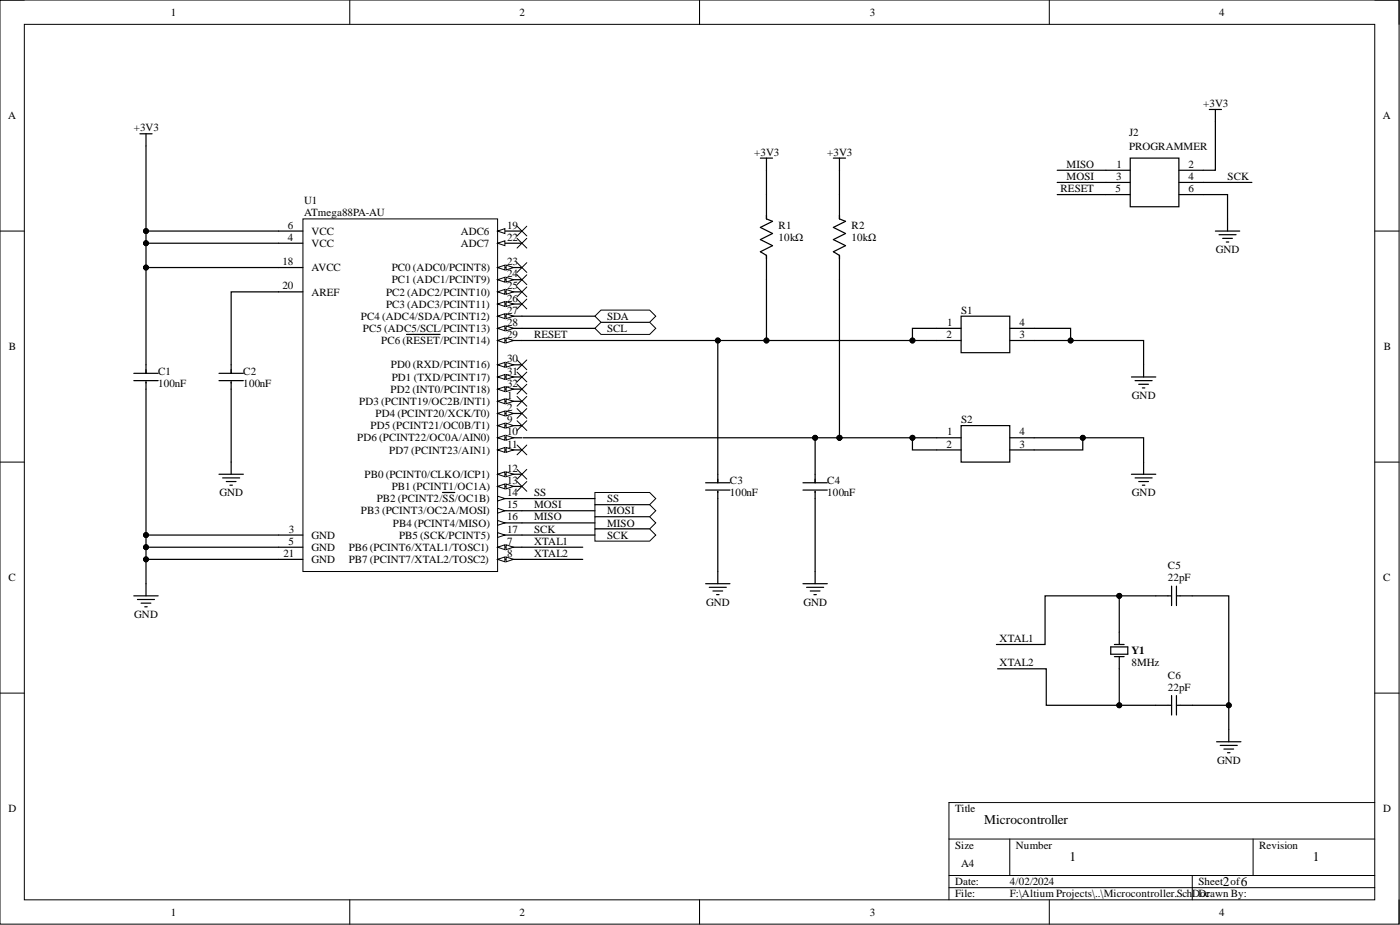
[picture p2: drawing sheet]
<svg xmlns="http://www.w3.org/2000/svg" width="292mm" height="193mm" viewBox="0 0 292 193" stroke-linecap="round" stroke-linejoin="round" font-family="sans-serif">
<defs><g id="words">
<g font-size="2.8">
<text x="205.4" y="171.9">Microcontroller</text>
<text x="223.1" y="179.5">1</text>
<text x="273.9" y="179.5">1</text>
<text x="255.1" y="184.8">2</text>
<text x="258.9" y="184.8">6</text>
</g>
<g font-size="2.3">
<text x="35.6" y="3.3">1</text>
<text x="108.4" y="3.3">2</text>
<text x="181.5" y="3.3">3</text>
<text x="254.3" y="3.3">4</text>
<text x="251" y="22.3">+3V3</text>
<text x="1.7" y="24.9">A</text>
<text x="27.9" y="27.4">+3V3</text>
<text x="235.6" y="28.4">J2</text>
<text x="288.5" y="24.9">A</text>
<text x="157.4" y="32.5">+3V3</text>
<text x="172.6" y="32.5">+3V3</text>
<text x="222.5" y="35">MISO</text>
<text x="232.9" y="35">1</text>
<text x="235.6" y="31.2">PROGRAMMER</text>
<text x="248" y="35">2</text>
<text x="221.3" y="40.1">RESET</text>
<text x="222.5" y="37.6">MOSI</text>
<text x="232.8" y="40.1">5</text>
<text x="232.9" y="37.6">3</text>
<text x="248" y="37.6">4</text>
<text x="248" y="40.1">6</text>
<text x="256.1" y="37.6">SCK</text>
<text x="60.1" y="47.7">6</text>
<text x="63.5" y="42.6">U1</text>
<text x="63.5" y="45.2">ATmega88PA-AU</text>
<text x="105.8" y="47.7">19</text>
<text x="162.5" y="47.7">R1</text>
<text x="177.7" y="47.7">R2</text>
<text x="60.1" y="50.2">4</text>
<text x="65" y="49">VCC</text>
<text x="65" y="51.5">VCC</text>
<text x="96.1" y="49">ADC6</text>
<text x="96.1" y="51.5">ADC7</text>
<text x="105.8" y="50.2">22</text>
<text x="162.5" y="50.2">10kΩ</text>
<text x="177.7" y="50.2">10kΩ</text>
<text x="253.7" y="52.8">GND</text>
<text x="59" y="55.3">18</text>
<text x="65" y="56.6">AVCC</text>
<text x="81.7" y="56.6">PC0 (ADC0/PCINT8)</text>
<text x="81.7" y="59.1">PC1 (ADC1/PCINT9)</text>
<text x="105.8" y="55.3">23</text>
<text x="105.8" y="57.8">24</text>
<text x="59" y="60.4">20</text>
<text x="65" y="61.6">AREF</text>
<text x="80.6" y="61.6">PC2 (ADC2/PCINT10)</text>
<text x="80.6" y="64.2">PC3 (ADC3/PCINT11)</text>
<text x="105.8" y="60.4">25</text>
<text x="105.8" y="62.9">26</text>
<text x="105.8" y="65.5">27</text>
<text x="200.5" y="65.5">S1</text>
<text x="75.3" y="66.7">PC4 (ADC4/SDA/PCINT12)</text>
<text x="75.7" y="69.3">PC5 (ADC5/SCL/PCINT13)</text>
<text x="79.5" y="71.8">PC6 (RESET/PCINT14)</text>
<text x="105.8" y="70.5">29</text>
<text x="105.8" y="68">28</text>
<text x="111.4" y="70.5">RESET</text>
<text x="126.7" y="69.3">SCL</text>
<text x="126.7" y="66.7">SDA</text>
<text x="197.5" y="70.5">2</text>
<text x="197.7" y="68">1</text>
<text x="212.7" y="70.5">3</text>
<text x="212.7" y="68">4</text>
<text x="1.9" y="73.1">B</text>
<text x="81.6" y="76.9">PD0 (RXD/PCINT16)</text>
<text x="105.8" y="75.6">30</text>
<text x="288.7" y="73.1">B</text>
<text x="33" y="80.7">100nF</text>
<text x="33" y="78.1">C1</text>
<text x="50.8" y="80.7">100nF</text>
<text x="50.8" y="78.1">C2</text>
<text x="81.5" y="81.9">PD2 (INT0/PCINT18)</text>
<text x="81.7" y="79.4">PD1 (TXD/PCINT17)</text>
<text x="105.8" y="78.1">31</text>
<text x="105.8" y="80.7">32</text>
<text x="105.8" y="83.2">1</text>
<text x="236.2" y="83.2">GND</text>
<text x="75" y="84.5">PD3 (PCINT19/OC2B/INT1)</text>
<text x="77.3" y="89.6">PD5 (PCINT21/OC0B/T1)</text>
<text x="78.4" y="87">PD4 (PCINT20/XCK/T0)</text>
<text x="105.8" y="85.7">2</text>
<text x="105.8" y="88.3">9</text>
<text x="200.5" y="88.3">S2</text>
<text x="74.5" y="92.1">PD6 (PCINT22/OC0A/AIN0)</text>
<text x="81.2" y="94.6">PD7 (PCINT23/AIN1)</text>
<text x="105.8" y="90.8">10</text>
<text x="105.8" y="93.4">11</text>
<text x="197.5" y="93.4">2</text>
<text x="197.7" y="90.8">1</text>
<text x="212.7" y="93.4">3</text>
<text x="212.7" y="90.8">4</text>
<text x="76.1" y="99.7">PB0 (PCINT0/CLKO/ICP1)</text>
<text x="105.8" y="98.4">12</text>
<text x="105.8" y="101">13</text>
<text x="152.3" y="101">C3</text>
<text x="172.6" y="101">C4</text>
<text x="45.8" y="103.5">GND</text>
<text x="75.3" y="107.3">PB3 (PCINT3/OC2A/MOSI)</text>
<text x="78.6" y="104.8">PB2 (PCINT2/SS/OC1B)</text>
<text x="81.7" y="102.2">PB1 (PCINT1/OC1A)</text>
<text x="105.8" y="103.5">14</text>
<text x="105.8" y="106">15</text>
<text x="111.4" y="103.5">SS</text>
<text x="111.4" y="106">MOSI</text>
<text x="126.7" y="107.3">MOSI</text>
<text x="126.7" y="104.8">SS</text>
<text x="152.3" y="103.5">100nF</text>
<text x="172.6" y="103.5">100nF</text>
<text x="236.2" y="103.5">GND</text>
<text x="60.2" y="113.6">5</text>
<text x="60.2" y="111.1">3</text>
<text x="65" y="112.4">GND</text>
<text x="82" y="109.8">PB4 (PCINT4/MISO)</text>
<text x="83.3" y="112.4">PB5 (SCK/PCINT5)</text>
<text x="105.8" y="113.6">7</text>
<text x="105.8" y="108.6">16</text>
<text x="105.8" y="111.1">17</text>
<text x="111.4" y="108.6">MISO</text>
<text x="111.4" y="111.1">SCK</text>
<text x="111.4" y="113.6">XTAL1</text>
<text x="126.7" y="109.8">MISO</text>
<text x="126.7" y="112.4">SCK</text>
<text x="59.1" y="116.2">21</text>
<text x="65" y="114.9">GND</text>
<text x="65" y="117.5">GND</text>
<text x="72.8" y="114.9">PB6 (PCINT6/XTAL1/TOSC1)</text>
<text x="72.8" y="117.5">PB7 (PCINT7/XTAL2/TOSC2)</text>
<text x="105.8" y="116.2">8</text>
<text x="111.4" y="116.2">XTAL2</text>
<text x="243.7" y="118.7">C5</text>
<text x="1.8" y="121.3">C</text>
<text x="243.7" y="121.3">22pF</text>
<text x="288.6" y="121.3">C</text>
<text x="28" y="128.9">GND</text>
<text x="147.3" y="126.3">GND</text>
<text x="167.6" y="126.3">GND</text>
<text x="208.6" y="133.9">XTAL1</text>
<text x="236.1" y="136.5">Y1</text>
<text x="208.6" y="139">XTAL2</text>
<text x="236.1" y="139">8MHz</text>
<text x="243.7" y="141.6">C6</text>
<text x="243.7" y="144.1">22pF</text>
<text x="253.9" y="159.3">GND</text>
<text x="1.8" y="169.5">D</text>
<text x="199.3" y="169.5">Title</text>
<text x="288.6" y="169.5">D</text>
<text x="199.3" y="177.1">Size</text>
<text x="212" y="177.1">Number</text>
<text x="262.7" y="177.1">Revision</text>
<text x="199.3" y="184.7">Date:</text>
<text x="200.5" y="180.9">A4</text>
<text x="210.7" y="184.7">4/02/2024</text>
<text x="250" y="184.7">Sheet of</text>
<text x="35.6" y="191">1</text>
<text x="108.4" y="191">2</text>
<text x="181.5" y="191">3</text>
<text x="199.3" y="187.2">File:</text>
<text x="210.7" y="187.2">F:\Altium Projects\..\Microcontroller.Sch</text>
<text x="248.8" y="187.2">DDrawn By:</text>
<text x="250.4" y="187.2">oc</text>
<text x="254.3" y="191">4</text>
</g>
</g></defs>
<g fill="none" stroke="#000" stroke-width=".21">
<path d="M0 0h291.9v192.8h-291.9zM0 0h5.1M5.1 5.1h281.7v182.6h-281.7zM73 0v5.1M146 0v5.1M218.9 0v5.1M286.8 0h5.1v5.1M0 48.2h5.1M286.8 48.2h5.1M0 96.4h5.1M286.8 96.4h5.1M0 144.6h5.1"/>
<path d="M286.8 144.6h5.1M198 175h88.8M210.7 175v7.6M261.4 175v7.6M286.8 167.4h-88.8v20.3M73 187.7v5.1M146 187.7v5.1M198 182.6h88.8M198 185.2h88.8M218.9 187.7v5.1M248.8 182.6v5.1M291.9 187.7v5.1"/>
</g>
<g fill="none" stroke="#000" stroke-width=".25">
<path d="M29.2 27.9h2.5M30.5 27.9v2.5M45.7 98.9h5.1M46.5 99.7h3.5M48.2 96.4v2.5M47.2 100.5h2M48 101.2h.5M27.9 124.3h5.1M28.7 125.1h3.5M29.4 125.8h2.1M30.2 126.6h.5M30.5 121.8v2.5"/>
<path d="M253.8 154.7h5.1M254.6 155.5h3.5M255.4 156.3h2M256.1 157h.5M256.4 152.2v2.5"/>
</g>
<path d="M235.8 33h10.2v10.1h-10.2z" fill-rule="evenodd" fill="#fff"/>
<g fill="none" stroke="#000" stroke-width=".25">
<path d="M158.6 33h2.6M159.9 33v2.5M173.9 33h2.5M175.1 33v2.5M230.7 35.5h5.1M230.7 38.1h5.1M235.8 33h10.2v10.1h-10.2zM246 35.5h5M246 38.1h5M252.3 22.8h2.5M253.6 22.8v2.6M230.7 40.6h5.1"/>
<path d="M246 40.6h5M253.6 48.2h5.1M254.3 49h3.6M255.1 49.7h2M255.9 50.5h.5M256.1 45.7v2.5M236.1 78.6h5M236.8 79.4h3.6M238.6 76.1v2.5M236.1 98.9h5M236.8 99.7h3.6M237.6 80.2h2"/>
<path d="M238.4 80.9h.5M238.6 96.4v2.5M149.8 119.2v2.6M170.1 119.2v2.6M237.6 100.5h2M238.4 101.2h.5M147.2 121.8h5.1M148 122.5h3.5M148.7 123.3h2.1M149.5 124h.5M167.5 121.8h5.1M168.3 122.5h3.5"/>
<path d="M169.1 123.3h2M169.8 124h.5"/>
</g>
<path d="M124.1 105.3h11.4l1.3 1.2-1.3 1.3h-11.4z" fill-rule="evenodd" fill="#fff"/>
<path d="M124.1 105.3h11.4l1.3 1.2-1.3 1.3h-11.4z" fill="none" stroke="#000" stroke-width=".21"/>
<path d="M124.1 107.8h11.4l1.3 1.3-1.3 1.3h-11.4z" fill-rule="evenodd" fill="#fff"/>
<path d="M124.1 107.8h11.4l1.3 1.3-1.3 1.3h-11.4z" fill="none" stroke="#000" stroke-width=".21"/>
<path d="M124.1 110.4h11.4l1.3 1.2-1.3 1.3h-11.4z" fill-rule="evenodd" fill="#fff"/>
<path d="M124.1 110.4h11.4l1.3 1.2-1.3 1.3h-11.4z" fill="none" stroke="#000" stroke-width=".21"/>
<path d="M124.1 68.5l1.3-1.3h10.1l1.3 1.3-1.3 1.3h-10.1z" fill-rule="evenodd" fill="#fff"/>
<path d="M124.1 68.5l1.3-1.3h10.1l1.3 1.3-1.3 1.3h-10.1z" fill="none" stroke="#000" stroke-width=".21"/>
<path d="M124.1 66l1.3-1.3h10.1l1.3 1.3-1.3 1.2h-10.1z" fill-rule="evenodd" fill="#fff"/>
<path d="M124.1 66l1.3-1.3h10.1l1.3 1.3-1.3 1.2h-10.1z" fill="none" stroke="#000" stroke-width=".21"/>
<path d="M124.1 102.7h11.4l1.3 1.3-1.3 1.3h-11.4z" fill-rule="evenodd" fill="#fff"/>
<path d="M124.1 102.7h11.4l1.3 1.3-1.3 1.3h-11.4z" fill="none" stroke="#000" stroke-width=".21"/>
<path d="M63.2 45.7h40.6v73.5h-40.6z" fill-rule="evenodd" fill="#fff"/>
<path d="M63.2 45.7h40.6v73.5h-40.6z" fill="none" stroke="#000" stroke-width=".21"/>
<path d="M103.8 71h5.1" fill="none" stroke="#000" stroke-width=".25"/>
<path d="M103.8 71l1.5-.5v1z" fill="#fff"/>
<path d="M103.8 71l1.5-.5v1z" fill="none" stroke="#000" stroke-width=".21"/>
<path d="M105.6 70.5l1.5 .5-1.5 .5z" fill="#fff"/>
<path d="M105.6 70.5l1.5 .5-1.5 .5z" fill="none" stroke="#000" stroke-width=".21"/>
<path d="M84.8 69.8h7M103.8 76.1h5.1" fill="none" stroke="#000" stroke-width=".25"/>
<path d="M103.8 76.1l1.5-.5v1z" fill="#fff"/>
<path d="M103.8 76.1l1.5-.5v1z" fill="none" stroke="#000" stroke-width=".21"/>
<path d="M105.6 75.6l1.5 .5-1.5 .5z" fill="#fff"/>
<path d="M105.6 75.6l1.5 .5-1.5 .5z" fill="none" stroke="#000" stroke-width=".21"/>
<path d="M103.8 78.6h5.1" fill="none" stroke="#000" stroke-width=".25"/>
<path d="M103.8 78.6l1.5-.5v1.1z" fill="#fff"/>
<path d="M103.8 78.6l1.5-.5v1.1z" fill="none" stroke="#000" stroke-width=".21"/>
<path d="M105.6 78.1l1.5 .5-1.5 .6z" fill="#fff"/>
<path d="M105.6 78.1l1.5 .5-1.5 .6z" fill="none" stroke="#000" stroke-width=".21"/>
<path d="M103.8 81.2h5.1" fill="none" stroke="#000" stroke-width=".25"/>
<path d="M103.8 81.2l1.5-.5v1z" fill="#fff"/>
<path d="M103.8 81.2l1.5-.5v1z" fill="none" stroke="#000" stroke-width=".21"/>
<path d="M105.6 80.7l1.5 .5-1.5 .5z" fill="#fff"/>
<path d="M105.6 80.7l1.5 .5-1.5 .5z" fill="none" stroke="#000" stroke-width=".21"/>
<path d="M103.8 86.3h5.1" fill="none" stroke="#000" stroke-width=".25"/>
<path d="M103.8 86.3l1.5-.6v1.1z" fill="#fff"/>
<path d="M103.8 86.3l1.5-.6v1.1z" fill="none" stroke="#000" stroke-width=".21"/>
<path d="M105.6 85.7l1.5 .6-1.5 .5z" fill="#fff"/>
<path d="M105.6 85.7l1.5 .6-1.5 .5z" fill="none" stroke="#000" stroke-width=".21"/>
<path d="M58.1 48.2h5.1M58.1 114.2h5.1M103.8 114.2h5.1" fill="none" stroke="#000" stroke-width=".25"/>
<path d="M103.8 114.2l1.5-.6v1.1z" fill="#fff"/>
<path d="M103.8 114.2l1.5-.6v1.1z" fill="none" stroke="#000" stroke-width=".21"/>
<path d="M105.6 113.6l1.5 .6-1.5 .5z" fill="#fff"/>
<path d="M105.6 113.6l1.5 .6-1.5 .5z" fill="none" stroke="#000" stroke-width=".21"/>
<path d="M103.8 116.7h5.1" fill="none" stroke="#000" stroke-width=".25"/>
<path d="M103.8 116.7l1.5-.5v1z" fill="#fff"/>
<path d="M103.8 116.7l1.5-.5v1z" fill="none" stroke="#000" stroke-width=".21"/>
<path d="M105.6 116.2l1.5 .5-1.5 .5z" fill="#fff"/>
<path d="M105.6 116.2l1.5 .5-1.5 .5z" fill="none" stroke="#000" stroke-width=".21"/>
<path d="M103.8 88.8h5.1" fill="none" stroke="#000" stroke-width=".25"/>
<path d="M103.8 88.8l1.5-.5v1z" fill="#fff"/>
<path d="M103.8 88.8l1.5-.5v1z" fill="none" stroke="#000" stroke-width=".21"/>
<path d="M105.6 88.3l1.5 .5-1.5 .5z" fill="#fff"/>
<path d="M105.6 88.3l1.5 .5-1.5 .5z" fill="none" stroke="#000" stroke-width=".21"/>
<path d="M103.8 91.3h5.1" fill="none" stroke="#000" stroke-width=".25"/>
<path d="M103.8 91.3l1.5-.5v1z" fill="#fff"/>
<path d="M103.8 91.3l1.5-.5v1z" fill="none" stroke="#000" stroke-width=".21"/>
<path d="M105.6 90.8l1.5 .5-1.5 .5z" fill="#fff"/>
<path d="M105.6 90.8l1.5 .5-1.5 .5z" fill="none" stroke="#000" stroke-width=".21"/>
<path d="M103.8 93.9h5.1" fill="none" stroke="#000" stroke-width=".25"/>
<path d="M103.8 93.9l1.5-.5v1z" fill="#fff"/>
<path d="M103.8 93.9l1.5-.5v1z" fill="none" stroke="#000" stroke-width=".21"/>
<path d="M105.6 93.4l1.5 .5-1.5 .5z" fill="#fff"/>
<path d="M105.6 93.4l1.5 .5-1.5 .5z" fill="none" stroke="#000" stroke-width=".21"/>
<path d="M103.8 98.9h5.1" fill="none" stroke="#000" stroke-width=".25"/>
<path d="M103.8 98.9l1.5-.5v1z" fill="#fff"/>
<path d="M103.8 98.9l1.5-.5v1z" fill="none" stroke="#000" stroke-width=".21"/>
<path d="M105.6 98.4l1.5 .5-1.5 .5z" fill="#fff"/>
<path d="M105.6 98.4l1.5 .5-1.5 .5z" fill="none" stroke="#000" stroke-width=".21"/>
<path d="M103.8 101.5h5.1" fill="none" stroke="#000" stroke-width=".25"/>
<path d="M103.8 101.5l1.5-.5v1z" fill="#fff"/>
<path d="M103.8 101.5l1.5-.5v1z" fill="none" stroke="#000" stroke-width=".21"/>
<path d="M105.6 101l1.5 .5-1.5 .5z" fill="#fff"/>
<path d="M105.6 101l1.5 .5-1.5 .5z" fill="none" stroke="#000" stroke-width=".21"/>
<path d="M103.8 104h5.1" fill="none" stroke="#000" stroke-width=".25"/>
<path d="M103.8 103.5l1.5 .5-1.5 .5z" fill="#fff"/>
<path d="M103.8 103.5l1.5 .5-1.5 .5z" fill="none" stroke="#000" stroke-width=".21"/>
<path d="M92.3 102.7h2.6M103.8 106.5h5.1" fill="none" stroke="#000" stroke-width=".25"/>
<path d="M103.8 106l1.5 .5-1.5 .6z" fill="#fff"/>
<path d="M103.8 106l1.5 .5-1.5 .6z" fill="none" stroke="#000" stroke-width=".21"/>
<path d="M103.8 109.1h5.1" fill="none" stroke="#000" stroke-width=".25"/>
<path d="M103.8 108.6l1.5 .5-1.5 .5z" fill="#fff"/>
<path d="M103.8 108.6l1.5 .5-1.5 .5z" fill="none" stroke="#000" stroke-width=".21"/>
<path d="M103.8 111.6h5.1" fill="none" stroke="#000" stroke-width=".25"/>
<path d="M103.8 111.1l1.5 .5-1.5 .5z" fill="#fff"/>
<path d="M103.8 111.1l1.5 .5-1.5 .5z" fill="none" stroke="#000" stroke-width=".21"/>
<path d="M58.1 55.8h5.1M103.8 55.8h5.1M58.1 60.9h5.1M58.1 116.7h5.1" fill="none" stroke="#000" stroke-width=".25"/>
<path d="M103.8 55.8l1.5-.5v1z" fill="#fff"/>
<path d="M103.8 55.8l1.5-.5v1z" fill="none" stroke="#000" stroke-width=".21"/>
<path d="M105.6 55.3l1.5 .5-1.5 .5z" fill="#fff"/>
<path d="M105.6 55.3l1.5 .5-1.5 .5z" fill="none" stroke="#000" stroke-width=".21"/>
<path d="M103.8 58.4h5.1" fill="none" stroke="#000" stroke-width=".25"/>
<path d="M103.8 58.4l1.5-.6v1.1z" fill="#fff"/>
<path d="M103.8 58.4l1.5-.6v1.1z" fill="none" stroke="#000" stroke-width=".21"/>
<path d="M105.6 57.8l1.5 .6-1.5 .5z" fill="#fff"/>
<path d="M105.6 57.8l1.5 .6-1.5 .5z" fill="none" stroke="#000" stroke-width=".21"/>
<path d="M103.8 60.9h5.1" fill="none" stroke="#000" stroke-width=".25"/>
<path d="M103.8 60.9l1.5-.5v1z" fill="#fff"/>
<path d="M103.8 60.9l1.5-.5v1z" fill="none" stroke="#000" stroke-width=".21"/>
<path d="M105.6 60.4l1.5 .5-1.5 .5z" fill="#fff"/>
<path d="M105.6 60.4l1.5 .5-1.5 .5z" fill="none" stroke="#000" stroke-width=".21"/>
<path d="M103.8 63.4h5.1" fill="none" stroke="#000" stroke-width=".25"/>
<path d="M103.8 63.4l1.5-.5v1z" fill="#fff"/>
<path d="M103.8 63.4l1.5-.5v1z" fill="none" stroke="#000" stroke-width=".21"/>
<path d="M105.6 62.9l1.5 .5-1.5 .5z" fill="#fff"/>
<path d="M105.6 62.9l1.5 .5-1.5 .5z" fill="none" stroke="#000" stroke-width=".21"/>
<path d="M103.8 66h5.1" fill="none" stroke="#000" stroke-width=".25"/>
<path d="M103.8 66l1.5-.5v1z" fill="#fff"/>
<path d="M103.8 66l1.5-.5v1z" fill="none" stroke="#000" stroke-width=".21"/>
<path d="M105.6 65.5l1.5 .5-1.5 .5z" fill="#fff"/>
<path d="M105.6 65.5l1.5 .5-1.5 .5z" fill="none" stroke="#000" stroke-width=".21"/>
<path d="M103.8 68.5h5.1" fill="none" stroke="#000" stroke-width=".25"/>
<path d="M103.8 68.5l1.5-.5v1z" fill="#fff"/>
<path d="M103.8 68.5l1.5-.5v1z" fill="none" stroke="#000" stroke-width=".21"/>
<path d="M105.6 68l1.5 .5-1.5 .5z" fill="#fff"/>
<path d="M105.6 68l1.5 .5-1.5 .5z" fill="none" stroke="#000" stroke-width=".21"/>
<path d="M58.1 50.7h5.1M103.8 48.2h5.1M58.1 111.6h5.1" fill="none" stroke="#000" stroke-width=".25"/>
<path d="M103.8 48.2l1.5-.5v1z" fill="#fff"/>
<path d="M103.8 48.2l1.5-.5v1z" fill="none" stroke="#000" stroke-width=".21"/>
<path d="M103.8 50.7h5.1" fill="none" stroke="#000" stroke-width=".25"/>
<path d="M103.8 50.7l1.5-.5v1z" fill="#fff"/>
<path d="M103.8 50.7l1.5-.5v1z" fill="none" stroke="#000" stroke-width=".21"/>
<path d="M103.8 83.7h5.1" fill="none" stroke="#000" stroke-width=".25"/>
<path d="M103.8 83.7l1.5-.5v1z" fill="#fff"/>
<path d="M103.8 83.7l1.5-.5v1z" fill="none" stroke="#000" stroke-width=".21"/>
<path d="M105.6 83.2l1.5 .5-1.5 .5z" fill="#fff"/>
<g fill="none" stroke="#000" stroke-width=".21">
<path d="M107.9 47.2l2 2M107.9 49.7l2 2.1M107.9 54.8l2 2M107.9 57.3l2 2.1M107.9 59.9l2 2M109.9 47.2l-2 2M109.9 49.7l-2 2.1M109.9 54.8l-2 2M109.9 57.3l-2 2.1M109.9 59.9l-2 2M107.9 62.4l2 2M107.9 75.1l2 2"/>
<path d="M107.9 77.6l2 2.1M109.9 62.4l-2 2M109.9 75.1l-2 2M109.9 77.6l-2 2.1M105.6 83.2l1.5 .5-1.5 .5zM107.9 80.2l2 2M107.9 82.7l2 2M107.9 85.2l2 2.1M107.9 87.8l2 2M107.9 92.8l2 2.1M107.9 97.9l2 2.1M109.9 80.2l-2 2"/>
<path d="M109.9 82.7l-2 2M109.9 85.2l-2 2.1M109.9 87.8l-2 2M109.9 92.8l-2 2.1M109.9 97.9l-2 2.1M107.9 100.5l2 2M109.9 100.5l-2 2"/>
</g>
<g fill="none" stroke="#000" stroke-width=".25">
<path d="M159.9 40.6v5.1l1.3 .5-2.6 1.2 2.6 1.3-2.6 1.3 2.6 1.2-2.6 1.3 1.3 .8v5.1M175.1 40.6v5.1l1.3 .5-2.5 1.2 2.5 1.3-2.5 1.3 2.5 1.2-2.5 1.3 1.2 .8v5.1M27.9 77.9h5.1M27.9 79.4h5.1M30.5 76.1v1.8M30.5 79.7v1.5M45.7 77.9h5.1M45.7 79.4h5.1M48.2 76.1v1.8M48.2 79.7v1.5M149.8 98.9v1.8M170.1 98.9v1.8"/>
<path d="M147.2 100.7h5.1M147.2 102.2h5.1M149.8 102.5v1.5M167.5 100.7h5.1M167.5 102.2h5.1M170.1 102.5v1.5M231.8 135h3.5v1.5h-3.5zM232.5 134.5h2M232.5 137h2M233.5 131.9v2.6M233.5 137v2.5M241.1 124.3h3.3"/>
<path d="M244.4 122.3v4M245.5 124.3h3.3M245.5 122.3v4M241.1 147.1h3.3M244.4 145.1v4.1M245.5 145.1v4.1M245.5 147.1h3.3"/>
</g>
<path d="M200.5 66h10.2v7.6h-10.2z" fill-rule="evenodd" fill="#fff"/>
<path d="M195.5 68.5h5M195.5 71h5M200.5 66h10.2v7.6h-10.2zM210.7 68.5h5.1M210.7 71h5.1" fill="none" stroke="#000" stroke-width=".25"/>
<path d="M200.5 88.8h10.2v7.6h-10.2z" fill-rule="evenodd" fill="#fff"/>
<g fill="none" stroke="#000" stroke-width=".25">
<path d="M30.5 30.4v17.8h27.6M159.9 35.5v5.1M175.1 35.5v5.1M220.6 35.5h10.1M220.6 38.1h10.1M251 38.1h10.2M253.6 25.4v10.1h-2.6M30.5 55.8h27.6M30.5 48.2v2.5M58.1 50.7h-27.6v25.4M159.9 58.4v12.6h-10.1M175.1 58.4v32.9"/>
<path d="M220.6 40.6h10.1M251 40.6h5.1v5.1M58.1 60.9h-9.9v15.2M108.9 71h40.9v27.9M108.9 66h15.2M108.9 68.5h15.2M159.9 71h35.6M195.5 68.5h-5.1v2.5M215.8 71h22.8v5.1M215.8 68.5h7.6v2.5M30.5 81.2v40.6M48.2 81.2v15.2"/>
<path d="M109.1 91.3h66M170.1 91.3v7.6M175.1 91.3h25.4M190.4 91.3v2.6h10.1M200.5 88.8h10.2v7.6h-10.2zM210.7 91.3h27.9v5.1M225.9 91.3v2.6h-15.2M30.5 116.7h27.6M30.5 114.2h27.6M30.5 111.6h27.6M108.9 116.7h12.7M108.9 114.2h12.7"/>
<path d="M108.9 104h15.2M108.9 106.5h15.2M108.9 109.1h15.2M108.9 111.6h15.2M149.8 104v15.2M170.1 104v15.2M208.1 139.5h10.2v7.6h22.8M233.5 131.9v-7.6h-15.5v10.2h-10.1M233.5 124.3h7.6M233.5 139.5v7.6M248.8 124.3h7.6v27.9M248.8 147.1h7.6"/>
</g>
<g fill="#000">
<circle cx="30.5" cy="55.8" r=".51"/>
<circle cx="30.5" cy="48.2" r=".51"/>
<circle cx="30.5" cy="50.7" r=".51"/>
<circle cx="149.8" cy="71" r=".51"/>
<circle cx="159.9" cy="71" r=".51"/>
<circle cx="190.4" cy="71" r=".51"/>
<circle cx="223.4" cy="71" r=".51"/>
<circle cx="170.1" cy="91.3" r=".51"/>
<circle cx="175.1" cy="91.3" r=".51"/>
<circle cx="190.4" cy="91.3" r=".51"/>
<circle cx="225.9" cy="91.3" r=".51"/>
<circle cx="30.5" cy="111.6" r=".51"/>
<circle cx="30.5" cy="116.7" r=".51"/>
<circle cx="30.5" cy="114.2" r=".51"/>
<circle cx="233.5" cy="124.3" r=".51"/>
<circle cx="233.5" cy="147.1" r=".51"/>
<circle cx="256.4" cy="147.1" r=".51"/>
</g>
<g fill="none" stroke="#000" stroke-width=".21">
<circle cx="30.5" cy="55.8" r=".51"/>
<circle cx="30.5" cy="48.2" r=".51"/>
<circle cx="30.5" cy="50.7" r=".51"/>
<circle cx="149.8" cy="71" r=".51"/>
<circle cx="159.9" cy="71" r=".51"/>
<circle cx="190.4" cy="71" r=".51"/>
<circle cx="223.4" cy="71" r=".51"/>
<circle cx="170.1" cy="91.3" r=".51"/>
<circle cx="175.1" cy="91.3" r=".51"/>
<circle cx="190.4" cy="91.3" r=".51"/>
<circle cx="225.9" cy="91.3" r=".51"/>
<circle cx="30.5" cy="111.6" r=".51"/>
<circle cx="30.5" cy="116.7" r=".51"/>
<circle cx="30.5" cy="114.2" r=".51"/>
<circle cx="233.5" cy="124.3" r=".51"/>
<circle cx="233.5" cy="147.1" r=".51"/>
<circle cx="256.4" cy="147.1" r=".51"/>
</g>
<use href="#words"/>
</svg>
